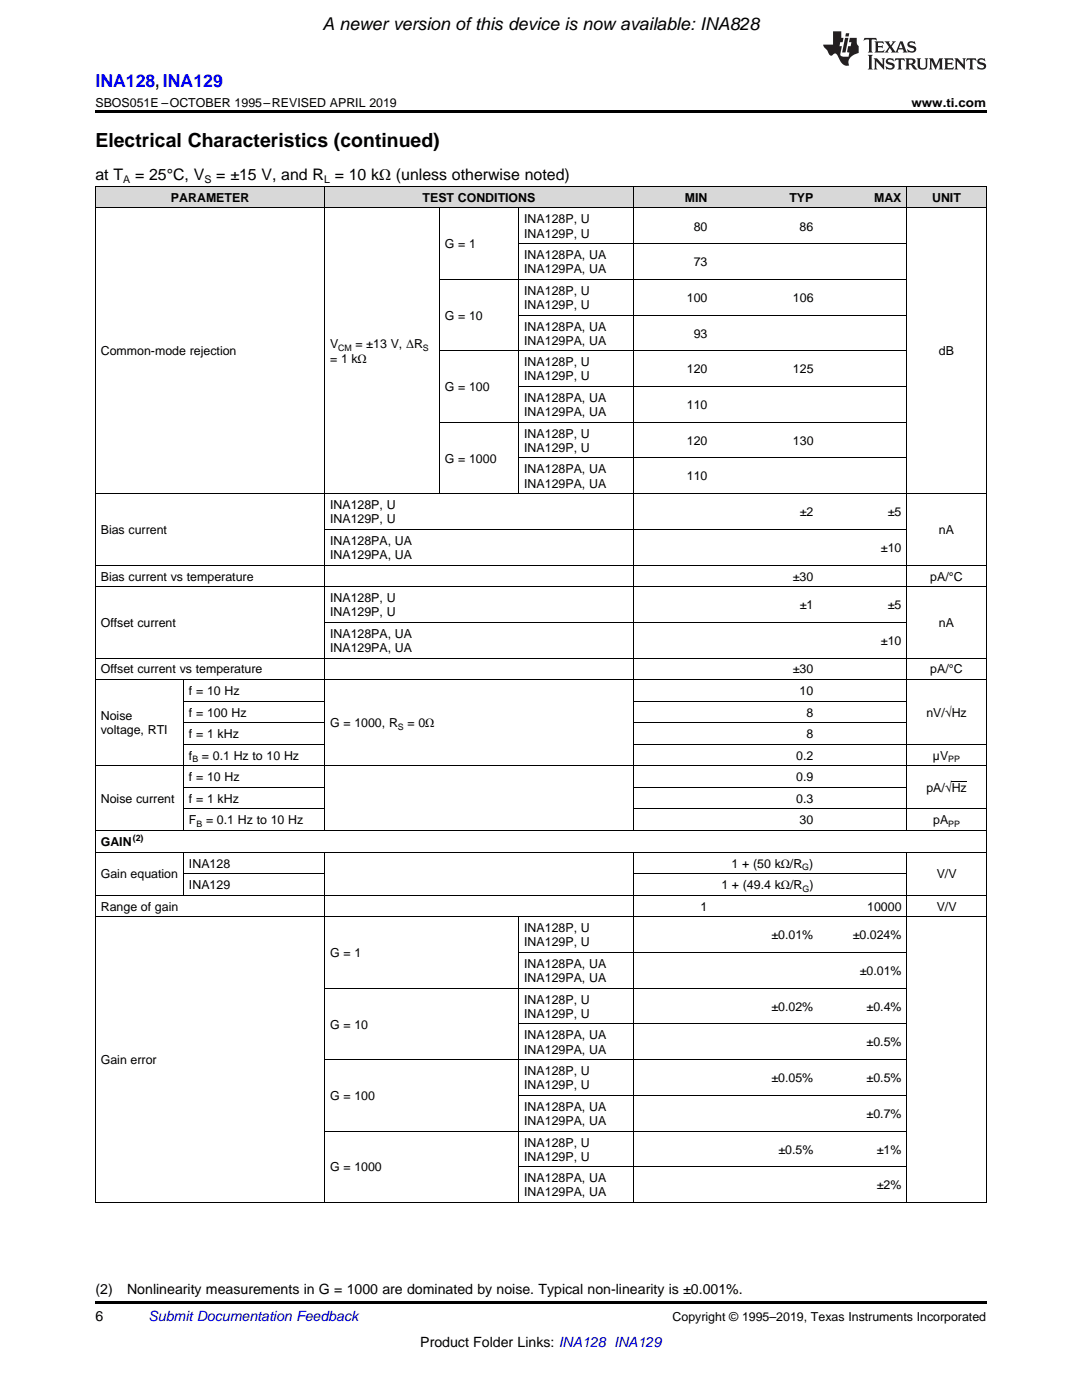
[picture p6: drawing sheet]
<svg xmlns="http://www.w3.org/2000/svg" width="216mm" height="279mm" viewBox="0 0 216 279" stroke-linecap="round" stroke-linejoin="round" font-family="sans-serif">
<defs><g id="words">
<text font-size="3.9" x="19" y="29.3">Electrical Characteristics (continued)</text>
<text font-size="3.5" x="64.3" y="6">A newer version ofthis device is now available: INA828</text>
<text font-size="3.5" fill="#00f" x="19" y="17.3">INA128, INA129</text>
<g font-size="3.2">
<text x="19" y="36">at T</text>
<text x="27" y="36">= 25°C, V</text>
<text x="43.1" y="36">= ±15 V, and R = 10 kΩ (unless otherwise noted)</text>
</g>
<g font-size="2.8">
<text x="19" y="263.6">6</text>
<text x="19" y="258.2">(2)</text>
<text x="25.4" y="258.2">Nonlinearity measurements in G = 1000 are dominated by noise. Typical non-linearity is ±0.001%.</text>
<text x="83.9" y="268.9">Product Folder Links: INA128 INA129</text>
</g>
<text font-size="2.8" fill="#0000c8" x="29.6" y="263.6">Submit Documentation Feedback</text>
<g font-size="2.5">
<text x="19" y="21.4">SBOS051E –OCTOBER 1995–REVISED APRIL 2019</text>
<text x="181.9" y="21.4">www.ti.com</text>
<text x="34.1" y="40.3">PARAMETER</text>
<text x="84.3" y="40.3">TEST CONDITIONS</text>
<text x="136.6" y="40.3">MIN</text>
<text x="157.5" y="40.3">TYP</text>
<text x="174.4" y="40.3">MAX</text>
<text x="186" y="40.3">UNIT</text>
<text x="104.6" y="44.6">INA128P, U</text>
<text x="104.6" y="47.4">INA129P, U</text>
<text x="138.4" y="46">80</text>
<text x="159.6" y="46">86</text>
<text x="88.8" y="49.6">G = 1</text>
<text x="104.6" y="51.7">INA128PA, UA</text>
<text x="138.4" y="53.1">73</text>
<text x="104.6" y="54.5">INA129PA, UA</text>
<text x="104.6" y="58.8">INA128P, U</text>
<text x="88.8" y="63.8">G = 10</text>
<text x="104.6" y="61.7">INA129P, U</text>
<text x="104.6" y="66">INA128PA, UA</text>
<text x="137.1" y="60.3">100</text>
<text x="158.2" y="60.3">106</text>
<text x="20.1" y="70.9">Common-mode rejection</text>
<text x="65.9" y="69.5">V</text>
<text x="70.9" y="69.5">= ±13 V, ΔR</text>
<text x="104.6" y="68.8">INA129PA, UA</text>
<text x="138.4" y="67.4">93</text>
<text x="187.4" y="70.9">dB</text>
<text x="65.9" y="72.4">= 1 kΩ</text>
<text x="104.6" y="73.1">INA128P, U</text>
<text x="104.6" y="75.9">INA129P, U</text>
<text x="137.1" y="74.5">120</text>
<text x="158.2" y="74.5">125</text>
<text x="88.8" y="78.1">G = 100</text>
<text x="104.6" y="80.2">INA128PA, UA</text>
<text x="104.6" y="83">INA129PA, UA</text>
<text x="137.1" y="81.6">110</text>
<text x="104.6" y="87.3">INA128P, U</text>
<text x="137.1" y="88.8">120</text>
<text x="158.2" y="88.8">130</text>
<text x="88.8" y="92.3">G = 1000</text>
<text x="104.6" y="90.2">INA129P, U</text>
<text x="104.6" y="94.5">INA128PA, UA</text>
<text x="137.1" y="95.9">110</text>
<text x="65.9" y="101.6">INA128P, U</text>
<text x="104.6" y="97.3">INA129PA, UA</text>
<text x="20.1" y="106.6">Bias current</text>
<text x="65.9" y="104.4">INA129P, U</text>
<text x="159.6" y="103">±2</text>
<text x="177.2" y="103">±5</text>
<text x="187.4" y="106.6">nA</text>
<text x="65.9" y="108.7">INA128PA, UA</text>
<text x="65.9" y="111.5">INA129PA, UA</text>
<text x="175.8" y="110.1">±10</text>
<text x="20.1" y="115.9">Bias current vs temperature</text>
<text x="158.2" y="115.9">±30</text>
<text x="185.6" y="115.9">pA/°C</text>
<text x="20.1" y="125.1">Offset current</text>
<text x="65.9" y="120.2">INA128P, U</text>
<text x="65.9" y="123">INA129P, U</text>
<text x="159.6" y="121.6">±1</text>
<text x="177.2" y="121.6">±5</text>
<text x="187.4" y="125.1">nA</text>
<text x="65.9" y="127.3">INA128PA, UA</text>
<text x="65.9" y="130.1">INA129PA, UA</text>
<text x="175.8" y="128.7">±10</text>
<text x="20.1" y="134.4">Offset current vs temperature</text>
<text x="158.2" y="134.4">±30</text>
<text x="185.6" y="134.4">pA/°C</text>
<text x="20.1" y="143.8">Noise</text>
<text x="37.7" y="138.7">f = 10 Hz</text>
<text x="37.7" y="143">f = 100 Hz</text>
<text x="159.6" y="138.7">10</text>
<text x="160.9" y="143">8</text>
<text x="184.9" y="143">nV/√Hz</text>
<text x="20.1" y="146.6">voltage, RTI</text>
<text x="37.7" y="147.3">f = 1 kHz</text>
<text x="65.9" y="145.2">G = 1000, R</text>
<text x="81.3" y="145.2">= 0Ω</text>
<text x="160.9" y="147.3">8</text>
<text x="37.7" y="151.6">f</text>
<text x="37.7" y="155.9">f = 10 Hz</text>
<text x="40.3" y="151.6">= 0.1 Hz to 10 Hz</text>
<text x="158.9" y="151.6">0.2</text>
<text x="158.9" y="155.9">0.9</text>
<text x="186.2" y="151.6">µV</text>
<text x="20.1" y="160.2">Noise current</text>
<text x="37.7" y="160.2">f = 1 kHz</text>
<text x="158.9" y="160.2">0.3</text>
<text x="184.9" y="158.1">pA/√Hz</text>
<text x="37.7" y="164.5">F</text>
<text x="41.1" y="164.5">= 0.1 Hz to 10 Hz</text>
<text x="159.6" y="164.5">30</text>
<text x="186.2" y="164.5">pA</text>
<text x="20.1" y="168.8">GAIN</text>
<text x="37.7" y="173.1">INA128</text>
<text x="146" y="173.1">1 + (50 kΩ/R )</text>
<text x="20.1" y="175.3">Gain equation</text>
<text x="37.7" y="177.4">INA129</text>
<text x="143.9" y="177.4">1 + (49.4 kΩ/R )</text>
<text x="186.9" y="175.3">V/V</text>
<text x="20.1" y="181.8">Range of gain</text>
<text x="139.8" y="181.8">1</text>
<text x="173" y="181.8">10000</text>
<text x="186.9" y="181.8">V/V</text>
<text x="65.9" y="191">G = 1</text>
<text x="104.6" y="186.1">INA128P, U</text>
<text x="104.6" y="188.9">INA129P, U</text>
<text x="154" y="187.5">±0.01%</text>
<text x="170.2" y="187.5">±0.024%</text>
<text x="104.6" y="193.2">INA128PA, UA</text>
<text x="104.6" y="196">INA129PA, UA</text>
<text x="171.6" y="194.6">±0.01%</text>
<text x="104.6" y="200.3">INA128P, U</text>
<text x="104.6" y="203.1">INA129P, U</text>
<text x="154" y="201.7">±0.02%</text>
<text x="172.9" y="201.7">±0.4%</text>
<text x="65.9" y="205.3">G = 10</text>
<text x="104.6" y="207.4">INA128PA, UA</text>
<text x="172.9" y="208.8">±0.5%</text>
<text x="20.1" y="212.4">Gain error</text>
<text x="104.6" y="210.3">INA129PA, UA</text>
<text x="104.6" y="214.6">INA128P, U</text>
<text x="154" y="216">±0.05%</text>
<text x="172.9" y="216">±0.5%</text>
<text x="65.9" y="219.5">G = 100</text>
<text x="104.6" y="217.4">INA129P, U</text>
<text x="104.6" y="221.7">INA128PA, UA</text>
<text x="104.6" y="224.5">INA129PA, UA</text>
<text x="172.9" y="223.1">±0.7%</text>
<text x="65.9" y="233.8">G = 1000</text>
<text x="104.6" y="228.8">INA128P, U</text>
<text x="104.6" y="231.6">INA129P, U</text>
<text x="155.3" y="230.2">±0.5%</text>
<text x="175" y="230.2">±1%</text>
<text x="104.6" y="235.9">INA128PA, UA</text>
<text x="104.6" y="238.8">INA129PA, UA</text>
<text x="175" y="237.3">±2%</text>
<text x="134.2" y="263.6">Copyright © 1995–2019, Texas Instruments Incorporated</text>
</g>
<g font-size="2.1">
<text x="24.6" y="36.6">A</text>
<text x="40.8" y="36.6">S</text>
<text x="64.7" y="36.6">L</text>
</g>
<g font-size="1.8">
<text x="67.5" y="70">CM</text>
<text x="84.4" y="70">S</text>
<text x="79.4" y="145.7">S</text>
<text x="38.4" y="152.1">B</text>
<text x="189.2" y="152.1">PP</text>
<text x="26.5" y="167.9">(2)</text>
<text x="39.2" y="165">B</text>
<text x="189.2" y="165">PP</text>
<text x="160.1" y="173.6">G</text>
<text x="160.1" y="177.9">G</text>
</g>
</g></defs>
<g fill="#d8d8d8">
<path d="M19 37.3h17.7v4.3h-17.7z"/>
<path d="M36.7 37.3h28.1v4.3h-28.1z"/>
<path d="M64.8 37.3h22.9v4.3h-22.9z"/>
<path d="M87.7 37.3h15.8v4.3h-15.8z"/>
<path d="M103.5 37.3h22.9v4.3h-22.9z"/>
<path d="M126.4 37.3h15.9v4.3h-15.9z"/>
<path d="M142.3 37.3h21.1v4.3h-21.1z"/>
<path d="M163.4 37.3h17.6v4.3h-17.6z"/>
<path d="M181 37.3h15.8v4.3h-15.8z"/>
</g>
<path d="M19 22h177.8v.5h-177.8zM19 259.7h177.8v.5h-177.8z" fill="#000"/>
<g fill="none" stroke="#000" stroke-width=".2">
<path d="M19 37.2h177.8M19.1 37.2v202.8M64.8 37.2v128.6M126.3 37.2v128.6M180.9 37.2v128.6M196.8 37.2v202.8M19 41.5h177.8M87.6 41.5v57.1M87.7 55.8h93.3M103.5 41.5v57.1M103.5 48.6h77.5M87.7 70h93.3"/>
<path d="M103.5 77.1h77.5M103.5 62.9h77.5M19 98.5h177.8M87.7 84.3h93.3M103.5 91.4h77.5M19 117.1h177.8M19 112.8h177.8M64.8 105.6h116.2M19 135.6h177.8M19 131.3h177.8M36.6 135.6v30.2M36.7 139.9h28.1"/>
<path d="M64.8 124.2h116.2M126.4 139.9h54.6M19 152.8h177.8M36.7 157.1h28.1M36.7 148.5h28.1M36.7 144.2h28.1M126.4 157.1h54.6M126.4 148.5h70.4M126.4 144.2h54.6M19 178.7h177.8M19 170.1h177.8M19 165.8h177.8"/>
<path d="M36.6 170.1v8.6M36.7 174.4h28.1M36.7 161.4h28.1M64.8 170.1v69.9M126.3 170.1v69.9M126.4 174.4h54.6M126.4 161.4h70.4M180.9 170.1v69.9M19 183h177.8M64.8 197.2h116.2M103.5 183v57M103.5 190.1h77.5"/>
<path d="M64.8 211.5h116.2M103.5 218.6h77.5M103.5 204.3h77.5M19 240h177.8M64.8 225.7h116.2M103.5 232.9h77.5"/>
</g>
<g fill="#231f20">
<path d="M172.5 7.6l-.1 .5 .4-.2h.6v.1v2.1l-.2 .4h.9l-.2-.4v-2.1l.1-.1h.5l.5 .2-.2-.5zM174.5 8.3l.2 .3v1.5l-.2 .4h1.8l.2-.6a1.04 1.04 0 0 1-1.3 .2v-.7h.6l.3 .2v-.6l-.3 .2h-.6v-.6l.8-.1 .4 .3-.2-.5zM176.5 8.3l.9 1.1-.9 1.1h.8l-.2-.2 .4-.7 .5 .7-.2 .2h1.5l-.2-.2 .2-.4h.9l.1 .4-.2 .2h1l-.3-.3-.7-1.9h-.5l-.9 2-.8-1 .9-1h-.8l.1 .3-.4 .5-.3-.6 .1-.2zM179.7 8.6l.4 1h-.7zM181.3 8.4a.63 .63 0 0 0-.2 .7 .63 .63 0 0 0 .6 .4l.6 .2 .1 .2a.75 .75 0 0 1-.7 .4 .75 .75 0 0 1-.6-.5l.1 .7 .1-.1a1.11 1.11 0 0 0 1.5-.6 1.13 1.13 0 0 0-1.2-.8l-.1-.4a1.04 1.04 0 0 1 1.2 .2l-.2-.5-.2 .1-.4-.2zM173.2 10.9l.2 .4v2.2l-.2 .4h1l-.3-.4v-2.2l.3-.4zM174.3 11.6l.3 .4v1.5l-.3 .4h.8l-.2-.4v-1.3l1.5 1.7v-1.9l.2-.4h-.7l.2 .4v.9l-1.1-1.3zM177 11.8a.62 .62 0 0 0-.2 .7 .62 .62 0 0 0 .6 .4l.6 .1 .1 .3a.76 .76 0 0 1-.7 .3 .76 .76 0 0 1-.7-.4l.2 .7 .1-.1a1.11 1.11 0 0 0 1.5-.6 1.13 1.13 0 0 0-1.2-.8l-.1-.4a1.04 1.04 0 0 1 1.2 .2l-.2-.6-.2 .1-.5-.1zM178.7 11.6l-.2 .6a.61 .61 0 0 1 .8-.3v1.6l-.2 .4h.9l-.2-.4v-1.6a.63 .63 0 0 1 .7 .3l-.1-.6zM180.6 11.6l.3 .4v1.5l-.3 .4h1l-.2-.2-.1-.8 .6 .2a.76 .76 0 0 0 1.2 .7l-1-1a.58 .58 0 0 0 .6-.5 .58 .58 0 0 0-.5-.6zM181.4 11.9h.1a.45 .45 0 0 1 .5 .1 .45 .45 0 0 1 .1 .5l-.8 .2zM182.9 11.6l.2 .2a2.17 2.17 0 0 0 .3 1.9 .99 .99 0 0 0 1.6-.6v-1.1l.2-.4h-.7l.2 .2a1.92 1.92 0 0 1-.2 1.8 .6 .6 0 0 1-.9-.5v-1.1l.2-.4zM185.4 11.6l.2 .4v1.5l-.2 .4h.7l-.2-.4v-1.4l.8 1.8 .8-1.8v1.4l-.2 .4h.9l-.2-.4v-1.5l.2-.4h-.8l-.6 1.5-.6-1.5zM188.4 11.6l.2 .4v1.5l-.2 .4h1.8l.1-.6a1.04 1.04 0 0 1-1.2 .1v-.6h.5l.4 .2v-.6l-.4 .2h-.5v-.7h.8l.3 .3-.1-.6zM190.5 11.6l.2 .4v1.5l-.2 .4h.7l-.2-.4v-1.3l1.5 1.7v-1.9l.2-.4h-.7l.2 .4v.9l-1.1-1.3zM192.9 11.6l-.1 .6a.61 .61 0 0 1 .7-.3l.1 1.6-.3 .4h1l-.3-.4 .1-1.6a.63 .63 0 0 1 .7 .3l-.1-.6zM195.2 11.8a.62 .62 0 0 0-.2 .7 .62 .62 0 0 0 .6 .4l.6 .1 .1 .3a.76 .76 0 0 1-.7 .3 .76 .76 0 0 1-.6-.4l.1 .7 .1-.1a1.11 1.11 0 0 0 1.6-.6 1.13 1.13 0 0 0-1.3-.8l-.1-.4a1.04 1.04 0 0 1 1.2 .2l-.1-.6-.2 .1-.5-.1z"/>
<path d="M166.2 6.3v2.6h-1.9v.4l.8 .9a.91 .91 0 0 0 1 .8 .56 .56 0 0 1 .5-.3 .56 .56 0 0 1 .5 .3l.4 .8a1.53 1.53 0 0 0 1.9 1.2 1.54 1.54 0 0 1 1-2.1l.9-.3v-1.4a1.52 1.52 0 0 1-.4-1.6h-1.3l-.2 .8h.5l-.2 .8h-.5l-.1 1v.2l.4 .1-.2 .8a1.93 1.93 0 0 1-1.6-.3l.3-1.8h-.5l.2-.8h.4l.2-.8h-.4v-1.3zM168.6 7.6l-.6 2.9h.7l.6-2.9zM168.8 6.6l-.1 .7h.6l.2-.7z"/>
</g>
<path d="M189.9 155.9h3" fill="none" stroke="#000" stroke-width=".2"/>
<use href="#words"/>
</svg>
